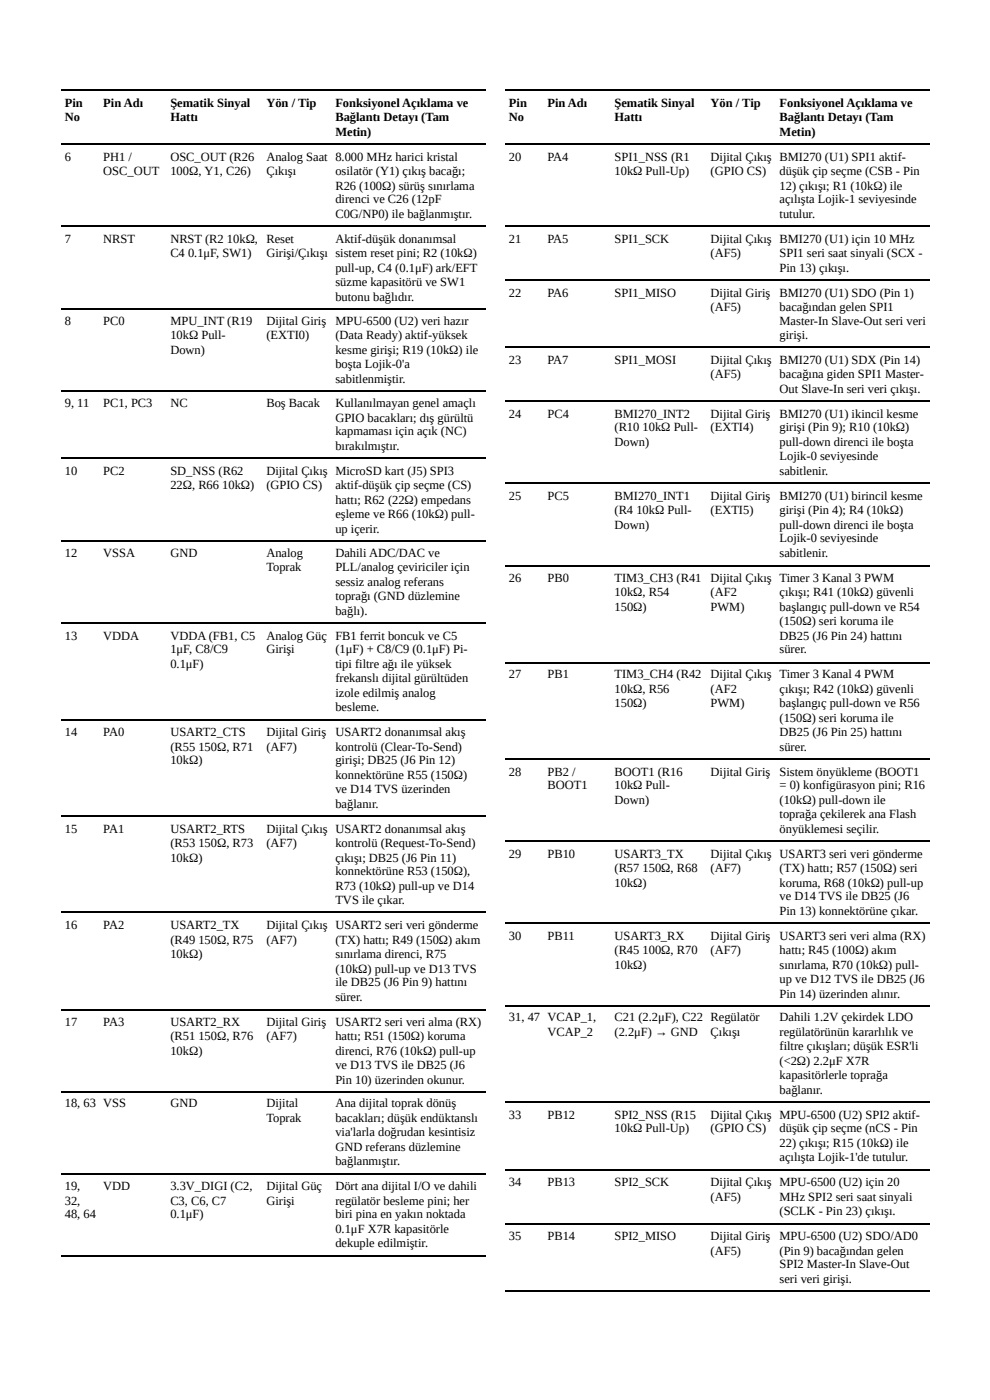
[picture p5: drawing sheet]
<svg xmlns="http://www.w3.org/2000/svg" width="210mm" height="297mm" viewBox="0 0 210 297" stroke-linecap="round" stroke-linejoin="round" font-family="sans-serif">
<defs><g id="words">
<g font-size="2.6">
<text x="13.7" y="22.8">Pin</text>
<text x="21.9" y="22.8">Pin Adı</text>
<text x="36.1" y="22.8">Şematik Sinyal</text>
<text x="56.5" y="22.8">Yön / Tip</text>
<text x="71.1" y="22.8">Fonksiyonel Açıklama ve</text>
<text x="107.9" y="22.8">Pin</text>
<text x="116.1" y="22.8">Pin Adı</text>
<text x="130.3" y="22.8">Şematik Sinyal</text>
<text x="150.6" y="22.8">Yön / Tip</text>
<text x="165.3" y="22.8">Fonksiyonel Açıklama ve</text>
<text x="13.7" y="25.7">No</text>
<text x="36.1" y="25.7">Hattı</text>
<text x="71.1" y="25.7">Bağlantı Detayı (Tam</text>
<text x="71.1" y="28.8">Metin)</text>
<text x="107.9" y="25.7">No</text>
<text x="130.3" y="25.7">Hattı</text>
<text x="165.3" y="25.7">Bağlantı Detayı (Tam</text>
<text x="165.3" y="28.8">Metin)</text>
<text x="13.7" y="34.1">6</text>
<text x="21.9" y="34.1">PH1 /</text>
<text x="36.1" y="34.1">OSC_OUT (R26</text>
<text x="56.5" y="34.1">Analog Saat 8.000 MHz harici kristal</text>
<text x="107.9" y="34.1">20</text>
<text x="116.1" y="34.1">PA4</text>
<text x="130.3" y="34.1">SPI1_NSS (R1</text>
<text x="150.6" y="34.1">Dijital Çıkış BMI270 (U1) SPI1 aktif-</text>
<text x="21.9" y="37">OSC_OUT</text>
<text x="36.1" y="37">100Ω, Y1, C26)</text>
<text x="56.5" y="37">Çıkışı</text>
<text x="71.1" y="37">osilatör (Y1) çıkış bacağı;</text>
<text x="71.1" y="40.2">R26 (100Ω) sürüş sınırlama</text>
<text x="130.3" y="37">10kΩ Pull-Up)</text>
<text x="150.6" y="37">(GPIO CS)</text>
<text x="165.3" y="37">düşük çip seçme (CSB - Pin</text>
<text x="165.3" y="40.2">12) çıkışı; R1 (10kΩ) ile</text>
<text x="71.1" y="43.1">direnci ve C26 (12pF</text>
<text x="71.1" y="46.3">C0G/NP0) ile bağlanmıştır.</text>
<text x="165.3" y="43.1">açılışta Lojik-1 seviyesinde</text>
<text x="165.3" y="46.3">tutulur.</text>
<text x="13.7" y="51.6">7</text>
<text x="21.9" y="51.6">NRST</text>
<text x="36.1" y="51.6">NRST (R2 10kΩ, Reset</text>
<text x="71.1" y="51.6">Aktif-düşük donanımsal</text>
<text x="107.9" y="51.6">21</text>
<text x="116.1" y="51.6">PA5</text>
<text x="130.3" y="51.6">SPI1_SCK</text>
<text x="150.6" y="51.6">Dijital Çıkış BMI270 (U1) için 10 MHz</text>
<text x="36.1" y="54.5">C4 0.1μF, SW1)</text>
<text x="56.5" y="54.5">Girişi/Çıkışı sistem reset pini; R2 (10kΩ)</text>
<text x="71.1" y="57.7">pull-up, C4 (0.1μF) ark/EFT</text>
<text x="150.6" y="54.5">(AF5)</text>
<text x="165.3" y="54.5">SPI1 seri saat sinyali (SCX -</text>
<text x="165.3" y="57.7">Pin 13) çıkışı.</text>
<text x="71.1" y="60.6">süzme kapasitörü ve SW1</text>
<text x="71.1" y="63.8">butonu bağlıdır.</text>
<text x="107.9" y="63">22</text>
<text x="116.1" y="63">PA6</text>
<text x="130.3" y="63">SPI1_MISO</text>
<text x="150.6" y="63">Dijital Giriş</text>
<text x="150.6" y="65.9">(AF5)</text>
<text x="165.3" y="63">BMI270 (U1) SDO (Pin 1)</text>
<text x="165.3" y="65.9">bacağından gelen SPI1</text>
<text x="13.7" y="69.1">8</text>
<text x="21.9" y="69.1">PC0</text>
<text x="36.1" y="69.1">MPU_INT (R19</text>
<text x="36.1" y="72">10kΩ Pull-</text>
<text x="56.5" y="69.1">Dijital Giriş</text>
<text x="56.5" y="72">(EXTI0)</text>
<text x="71.1" y="69.1">MPU-6500 (U2) veri hazır</text>
<text x="71.1" y="72">(Data Ready) aktif-yüksek</text>
<text x="165.3" y="69.1">Master-In Slave-Out seri veri</text>
<text x="165.3" y="72">girişi.</text>
<text x="36.1" y="75.1">Down)</text>
<text x="71.1" y="75.1">kesme girişi; R19 (10kΩ) ile</text>
<text x="107.9" y="77.3">23</text>
<text x="116.1" y="77.3">PA7</text>
<text x="130.3" y="77.3">SPI1_MOSI</text>
<text x="150.6" y="77.3">Dijital Çıkış BMI270 (U1) SDX (Pin 14)</text>
<text x="71.1" y="78">boşta Lojik-0'a</text>
<text x="71.1" y="81.2">sabitlenmiştir.</text>
<text x="150.6" y="80.2">(AF5)</text>
<text x="165.3" y="80.2">bacağına giden SPI1 Master-</text>
<text x="165.3" y="83.3">Out Slave-In seri veri çıkışı.</text>
<text x="13.7" y="86.3">9, 11</text>
<text x="21.9" y="86.3">PC1, PC3</text>
<text x="36.1" y="86.3">NC</text>
<text x="56.5" y="86.3">Boş Bacak</text>
<text x="71.1" y="86.3">Kullanılmayan genel amaçlı</text>
<text x="71.1" y="89.4">GPIO bacakları; dış gürültü</text>
<text x="107.9" y="88.6">24</text>
<text x="116.1" y="88.6">PC4</text>
<text x="130.3" y="88.6">BMI270_INT2</text>
<text x="150.6" y="88.6">Dijital Giriş</text>
<text x="165.3" y="88.6">BMI270 (U1) ikincil kesme</text>
<text x="71.1" y="92.3">kapmaması için açık (NC)</text>
<text x="71.1" y="95.5">bırakılmıştır.</text>
<text x="130.3" y="91.5">(R10 10kΩ Pull-</text>
<text x="130.3" y="94.7">Down)</text>
<text x="150.6" y="91.5">(EXTI4)</text>
<text x="165.3" y="91.5">girişi (Pin 9); R10 (10kΩ)</text>
<text x="165.3" y="94.7">pull-down direnci ile boşta</text>
<text x="13.7" y="100.8">10</text>
<text x="21.9" y="100.8">PC2</text>
<text x="36.1" y="100.8">SD_NSS (R62</text>
<text x="56.5" y="100.8">Dijital Çıkış MicroSD kart (J5) SPI3</text>
<text x="165.3" y="97.6">Lojik-0 seviyesinde</text>
<text x="165.3" y="100.8">sabitlenir.</text>
<text x="36.1" y="103.7">22Ω, R66 10kΩ)</text>
<text x="56.5" y="103.7">(GPIO CS)</text>
<text x="71.1" y="103.7">aktif-düşük çip seçme (CS)</text>
<text x="71.1" y="106.9">hattı; R62 (22Ω) empedans</text>
<text x="107.9" y="106.1">25</text>
<text x="116.1" y="106.1">PC5</text>
<text x="130.3" y="106.1">BMI270_INT1</text>
<text x="150.6" y="106.1">Dijital Giriş</text>
<text x="165.3" y="106.1">BMI270 (U1) birincil kesme</text>
<text x="71.1" y="109.8">eşleme ve R66 (10kΩ) pull-</text>
<text x="71.1" y="113">up içerir.</text>
<text x="130.3" y="109">(R4 10kΩ Pull-</text>
<text x="130.3" y="112.2">Down)</text>
<text x="150.6" y="109">(EXTI5)</text>
<text x="165.3" y="109">girişi (Pin 4); R4 (10kΩ)</text>
<text x="165.3" y="112.2">pull-down direnci ile boşta</text>
<text x="13.7" y="118.3">12</text>
<text x="21.9" y="118.3">VSSA</text>
<text x="36.1" y="118.3">GND</text>
<text x="56.5" y="118.3">Analog</text>
<text x="71.1" y="118.3">Dahili ADC/DAC ve</text>
<text x="165.3" y="115.1">Lojik-0 seviyesinde</text>
<text x="165.3" y="118.3">sabitlenir.</text>
<text x="56.5" y="121.2">Toprak</text>
<text x="71.1" y="121.2">PLL/analog çeviriciler için</text>
<text x="71.1" y="124.3">sessiz analog referans</text>
<text x="107.9" y="123.6">26</text>
<text x="116.1" y="123.6">PB0</text>
<text x="130.3" y="123.6">TIM3_CH3 (R41</text>
<text x="150.6" y="123.6">Dijital Çıkış Timer 3 Kanal 3 PWM</text>
<text x="71.1" y="127.3">toprağı (GND düzlemine</text>
<text x="71.1" y="130.4">bağlı).</text>
<text x="130.3" y="126.5">10kΩ, R54</text>
<text x="130.3" y="129.6">150Ω)</text>
<text x="150.6" y="126.5">(AF2</text>
<text x="150.6" y="129.6">PWM)</text>
<text x="165.3" y="126.5">çıkışı; R41 (10kΩ) güvenli</text>
<text x="165.3" y="129.6">başlangıç pull-down ve R54</text>
<text x="13.7" y="135.7">13</text>
<text x="21.9" y="135.7">VDDA</text>
<text x="36.1" y="135.7">VDDA (FB1, C5</text>
<text x="56.5" y="135.7">Analog Güç FB1 ferrit boncuk ve C5</text>
<text x="165.3" y="132.6">(150Ω) seri koruma ile</text>
<text x="165.3" y="135.7">DB25 (J6 Pin 24) hattını</text>
<text x="36.1" y="138.6">1μF, C8/C9</text>
<text x="36.1" y="141.8">0.1μF)</text>
<text x="56.5" y="138.6">Girişi</text>
<text x="71.1" y="138.6">(1μF) + C8/C9 (0.1μF) Pi-</text>
<text x="71.1" y="141.8">tipi filtre ağı ile yüksek</text>
<text x="107.9" y="143.9">27</text>
<text x="116.1" y="143.9">PB1</text>
<text x="130.3" y="143.9">TIM3_CH4 (R42</text>
<text x="150.6" y="143.9">Dijital Çıkış Timer 3 Kanal 4 PWM</text>
<text x="165.3" y="138.6">sürer.</text>
<text x="71.1" y="144.7">frekanslı dijital gürültüden</text>
<text x="71.1" y="147.9">izole edilmiş analog</text>
<text x="130.3" y="147.1">10kΩ, R56</text>
<text x="150.6" y="147.1">(AF2</text>
<text x="165.3" y="147.1">çıkışı; R42 (10kΩ) güvenli</text>
<text x="71.1" y="150.8">besleme.</text>
<text x="130.3" y="150">150Ω)</text>
<text x="150.6" y="150">PWM)</text>
<text x="165.3" y="150">başlangıç pull-down ve R56</text>
<text x="165.3" y="153.2">(150Ω) seri koruma ile</text>
<text x="13.7" y="156.1">14</text>
<text x="21.9" y="156.1">PA0</text>
<text x="36.1" y="156.1">USART2_CTS</text>
<text x="36.1" y="159.3">(R55 150Ω, R71</text>
<text x="56.5" y="156.1">Dijital Giriş</text>
<text x="56.5" y="159.3">(AF7)</text>
<text x="71.1" y="156.1">USART2 donanımsal akış</text>
<text x="71.1" y="159.3">kontrolü (Clear-To-Send)</text>
<text x="165.3" y="156.1">DB25 (J6 Pin 25) hattını</text>
<text x="165.3" y="159.3">sürer.</text>
<text x="36.1" y="162.2">10kΩ)</text>
<text x="71.1" y="162.2">girişi; DB25 (J6 Pin 12)</text>
<text x="71.1" y="165.4">konnektörüne R55 (150Ω)</text>
<text x="107.9" y="164.6">28</text>
<text x="116.1" y="164.6">PB2 /</text>
<text x="116.1" y="167.5">BOOT1</text>
<text x="130.3" y="164.6">BOOT1 (R16</text>
<text x="130.3" y="167.5">10kΩ Pull-</text>
<text x="150.6" y="164.6">Dijital Giriş</text>
<text x="165.3" y="164.6">Sistem önyükleme (BOOT1</text>
<text x="165.3" y="167.5">= 0) konfigürasyon pini; R16</text>
<text x="71.1" y="168.3">ve D14 TVS üzerinden</text>
<text x="71.1" y="171.4">bağlanır.</text>
<text x="130.3" y="170.6">Down)</text>
<text x="165.3" y="170.6">(10kΩ) pull-down ile</text>
<text x="165.3" y="173.6">toprağa çekilerek ana Flash</text>
<text x="13.7" y="176.7">15</text>
<text x="21.9" y="176.7">PA1</text>
<text x="36.1" y="176.7">USART2_RTS</text>
<text x="36.1" y="179.6">(R53 150Ω, R73</text>
<text x="56.5" y="176.7">Dijital Çıkış USART2 donanımsal akış</text>
<text x="56.5" y="179.6">(AF7)</text>
<text x="71.1" y="179.6">kontrolü (Request-To-Send)</text>
<text x="165.3" y="176.7">önyüklemesi seçilir.</text>
<text x="36.1" y="182.8">10kΩ)</text>
<text x="71.1" y="182.8">çıkışı; DB25 (J6 Pin 11)</text>
<text x="71.1" y="185.7">konnektörüne R53 (150Ω),</text>
<text x="107.9" y="182">29</text>
<text x="116.1" y="182">PB10</text>
<text x="130.3" y="182">USART3_TX</text>
<text x="130.3" y="184.9">(R57 150Ω, R68</text>
<text x="150.6" y="182">Dijital Çıkış USART3 seri veri gönderme</text>
<text x="150.6" y="184.9">(AF7)</text>
<text x="165.3" y="184.9">(TX) hattı; R57 (150Ω) seri</text>
<text x="71.1" y="188.9">R73 (10kΩ) pull-up ve D14</text>
<text x="71.1" y="191.8">TVS ile çıkar.</text>
<text x="130.3" y="188.1">10kΩ)</text>
<text x="165.3" y="188.1">koruma, R68 (10kΩ) pull-up</text>
<text x="165.3" y="191">ve D14 TVS ile DB25 (J6</text>
<text x="13.7" y="197.1">16</text>
<text x="21.9" y="197.1">PA2</text>
<text x="36.1" y="197.1">USART2_TX</text>
<text x="56.5" y="197.1">Dijital Çıkış USART2 seri veri gönderme</text>
<text x="165.3" y="194.2">Pin 13) konnektörüne çıkar.</text>
<text x="36.1" y="200.3">(R49 150Ω, R75</text>
<text x="36.1" y="203.2">10kΩ)</text>
<text x="56.5" y="200.3">(AF7)</text>
<text x="71.1" y="200.3">(TX) hattı; R49 (150Ω) akım</text>
<text x="71.1" y="203.2">sınırlama direnci, R75</text>
<text x="107.9" y="199.5">30</text>
<text x="116.1" y="199.5">PB11</text>
<text x="130.3" y="199.5">USART3_RX</text>
<text x="130.3" y="202.4">(R45 100Ω, R70</text>
<text x="150.6" y="199.5">Dijital Giriş</text>
<text x="150.6" y="202.4">(AF7)</text>
<text x="165.3" y="199.5">USART3 seri veri alma (RX)</text>
<text x="165.3" y="202.4">hattı; R45 (100Ω) akım</text>
<text x="71.1" y="206.4">(10kΩ) pull-up ve D13 TVS</text>
<text x="71.1" y="209.3">ile DB25 (J6 Pin 9) hattını</text>
<text x="130.3" y="205.6">10kΩ)</text>
<text x="165.3" y="205.6">sınırlama, R70 (10kΩ) pull-</text>
<text x="165.3" y="208.5">up ve D12 TVS ile DB25 (J6</text>
<text x="71.1" y="212.5">sürer.</text>
<text x="165.3" y="211.7">Pin 14) üzerinden alınır.</text>
<text x="13.7" y="217.7">17</text>
<text x="21.9" y="217.7">PA3</text>
<text x="36.1" y="217.7">USART2_RX</text>
<text x="36.1" y="220.7">(R51 150Ω, R76</text>
<text x="56.5" y="217.7">Dijital Giriş</text>
<text x="56.5" y="220.7">(AF7)</text>
<text x="71.1" y="217.7">USART2 seri veri alma (RX)</text>
<text x="71.1" y="220.7">hattı; R51 (150Ω) koruma</text>
<text x="107.9" y="216.7">31, 47 VCAP_1,</text>
<text x="116.1" y="219.9">VCAP_2</text>
<text x="130.3" y="216.7">C21 (2.2μF), C22 Regülatör</text>
<text x="130.3" y="219.9">(2.2μF) → GND</text>
<text x="150.6" y="219.9">Çıkışı</text>
<text x="165.3" y="216.7">Dahili 1.2V çekirdek LDO</text>
<text x="165.3" y="219.9">regülatörünün kararlılık ve</text>
<text x="36.1" y="223.8">10kΩ)</text>
<text x="71.1" y="223.8">direnci, R76 (10kΩ) pull-up</text>
<text x="71.1" y="226.7">ve D13 TVS ile DB25 (J6</text>
<text x="165.3" y="222.8">filtre çıkışları; düşük ESR'li</text>
<text x="165.3" y="225.9">(&lt;2Ω) 2.2μF X7R</text>
<text x="71.1" y="229.9">Pin 10) üzerinden okunur.</text>
<text x="165.3" y="228.9">kapasitörlerle toprağa</text>
<text x="165.3" y="232">bağlanır.</text>
<text x="13.7" y="234.9">18, 63 VSS</text>
<text x="36.1" y="234.9">GND</text>
<text x="56.5" y="234.9">Dijital</text>
<text x="56.5" y="238.1">Toprak</text>
<text x="71.1" y="234.9">Ana dijital toprak dönüş</text>
<text x="71.1" y="238.1">bacakları; düşük endüktanslı</text>
<text x="107.9" y="237.3">33</text>
<text x="116.1" y="237.3">PB12</text>
<text x="130.3" y="237.3">SPI2_NSS (R15</text>
<text x="150.6" y="237.3">Dijital Çıkış MPU-6500 (U2) SPI2 aktif-</text>
<text x="71.1" y="241">via'larla doğrudan kesintisiz</text>
<text x="71.1" y="244.2">GND referans düzlemine</text>
<text x="130.3" y="240.2">10kΩ Pull-Up)</text>
<text x="150.6" y="240.2">(GPIO CS)</text>
<text x="165.3" y="240.2">düşük çip seçme (nCS - Pin</text>
<text x="165.3" y="243.4">22) çıkışı; R15 (10kΩ) ile</text>
<text x="71.1" y="247.1">bağlanmıştır.</text>
<text x="107.9" y="251.6">34</text>
<text x="116.1" y="251.6">PB13</text>
<text x="130.3" y="251.6">SPI2_SCK</text>
<text x="150.6" y="251.6">Dijital Çıkış MPU-6500 (U2) için 20</text>
<text x="165.3" y="246.3">açılışta Lojik-1'de tutulur.</text>
<text x="13.7" y="252.4">19,</text>
<text x="13.7" y="255.6">32,</text>
<text x="21.9" y="252.4">VDD</text>
<text x="36.1" y="252.4">3.3V_DIGI (C2,</text>
<text x="36.1" y="255.6">C3, C6, C7</text>
<text x="56.5" y="252.4">Dijital Güç</text>
<text x="56.5" y="255.6">Girişi</text>
<text x="71.1" y="252.4">Dört ana dijital I/O ve dahili</text>
<text x="71.1" y="255.6">regülatör besleme pini; her</text>
<text x="150.6" y="254.8">(AF5)</text>
<text x="165.3" y="254.8">MHz SPI2 seri saat sinyali</text>
<text x="165.3" y="257.7">(SCLK - Pin 23) çıkışı.</text>
<text x="13.7" y="258.5">48, 64</text>
<text x="36.1" y="258.5">0.1μF)</text>
<text x="71.1" y="258.5">biri pina en yakın noktada</text>
<text x="71.1" y="261.7">0.1μF X7R kapasitörle</text>
<text x="107.9" y="263">35</text>
<text x="116.1" y="263">PB14</text>
<text x="130.3" y="263">SPI2_MISO</text>
<text x="150.6" y="263">Dijital Giriş</text>
<text x="165.3" y="263">MPU-6500 (U2) SDO/AD0</text>
<text x="71.1" y="264.6">dekuple edilmiştir.</text>
<text x="150.6" y="266.2">(AF5)</text>
<text x="165.3" y="266.2">(Pin 9) bacağından gelen</text>
<text x="165.3" y="269.1">SPI2 Master-In Slave-Out</text>
<text x="165.3" y="272.2">seri veri girişi.</text>
</g>
</g></defs>
<g fill="none" stroke="#000" stroke-width=".26">
<path d="M13 19.2h89.9M107.2 19.2h89.8M13 30.6h89.9M107.2 30.6h89.8M13 48h89.9M107.2 48h89.8M107.2 59.4h89.8M13 65.5h89.9M107.2 73.7h89.8M13 82.9h89.9M13 97.2h89.9M107.2 85.1h89.8"/>
<path d="M13 114.7h89.9M107.2 102.5h89.8M107.2 120h89.8M13 132.2h89.9M13 152.8h89.9M107.2 140.6h89.8M13 173.2h89.9M107.2 161h89.8M107.2 178.5h89.8M13 193.5h89.9M107.2 195.9h89.8M13 214.2h89.9"/>
<path d="M107.2 213.4h89.8M13 231.6h89.9M107.2 233.7h89.8M13 249.1h89.9M107.2 248.3h89.8M107.2 259.7h89.8M13 266.6h89.9M107.2 274h89.8"/>
</g>
<use href="#words"/>
</svg>
